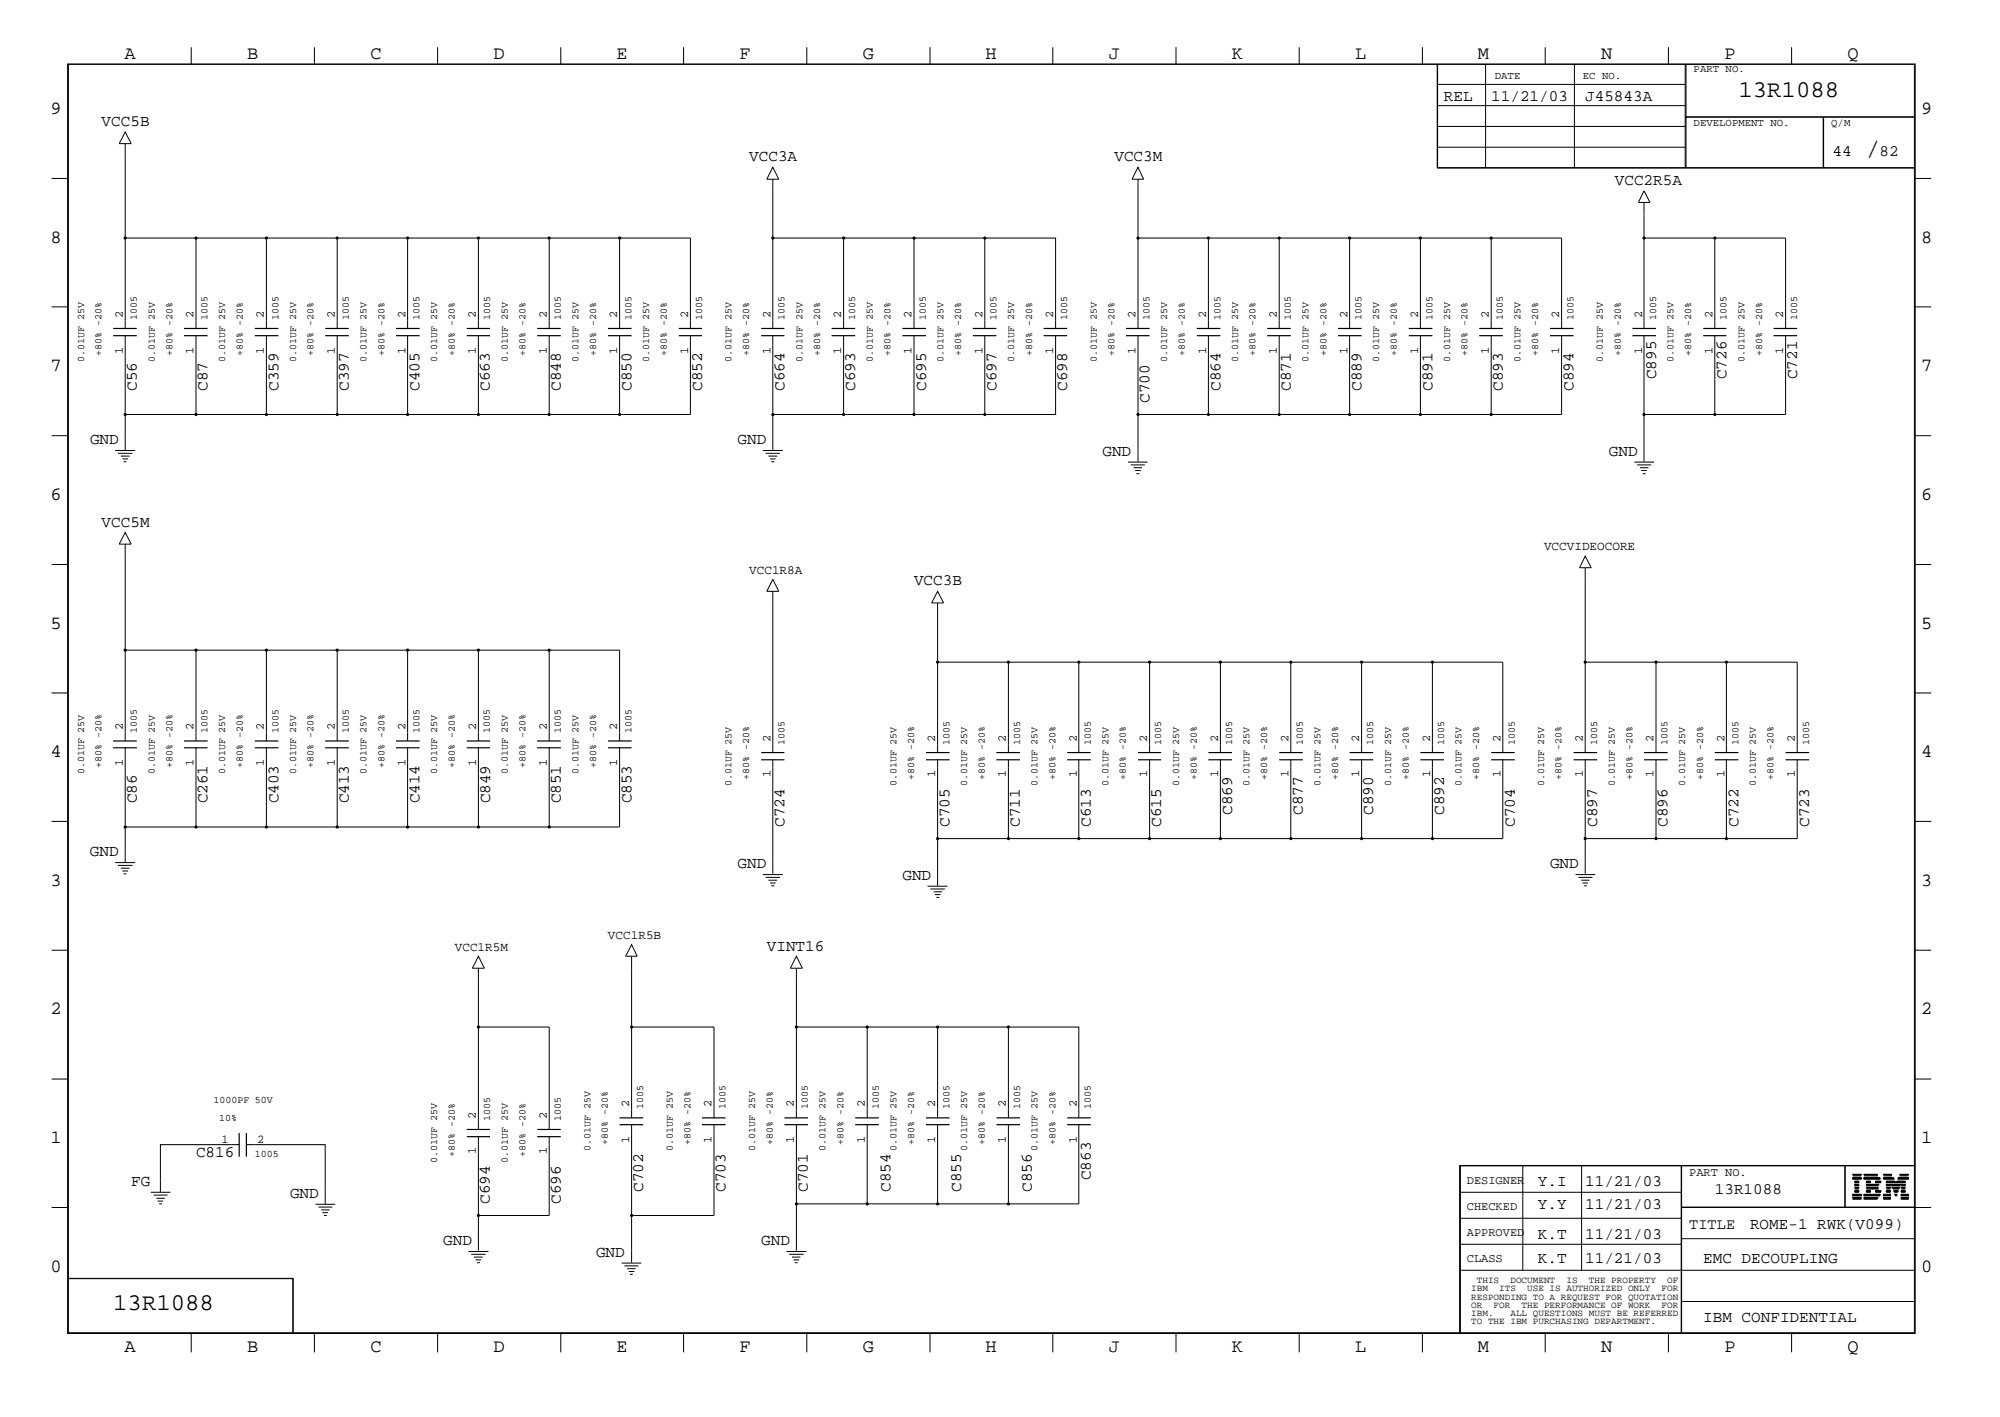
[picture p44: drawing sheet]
<svg xmlns="http://www.w3.org/2000/svg" width="423mm" height="300mm" viewBox="0 0 423 300" stroke-linecap="round" stroke-linejoin="round" font-family="sans-serif">
<defs><g id="words">
<text font-size="5.2" x="395" y="32.9">/</text>
<g font-size="5.1">
<text x="368" y="20.5">13R1088</text>
<text x="24" y="277.2">13R1088</text>
</g>
<g font-size="4">
<text x="26.3" y="12.5">A</text>
<text x="52.3" y="12.5">B</text>
<text x="78.4" y="12.5">C</text>
<text x="104.5" y="12.5">D</text>
<text x="130.5" y="12.5">E</text>
<text x="156.5" y="12.5">F</text>
<text x="182.6" y="12.5">G</text>
<text x="208.6" y="12.5">H</text>
<text x="234.7" y="12.5">J</text>
<text x="260.8" y="12.5">K</text>
<text x="286.9" y="12.5">L</text>
<text x="312.8" y="12.5">M</text>
<text x="338.9" y="12.5">N</text>
<text x="365" y="12.5">P</text>
<text x="391.1" y="12.5">Q</text>
<text x="10.7" y="24.1">9</text>
<text x="406.7" y="24.1">9</text>
<text x="10.7" y="51.4">8</text>
<text x="406.7" y="51.4">8</text>
<text x="10.7" y="78.6">7</text>
<text x="406.7" y="78.6">7</text>
<text x="10.7" y="105.8">6</text>
<text x="406.7" y="105.8">6</text>
<text x="10.7" y="133.1">5</text>
<text x="406.7" y="133.1">5</text>
<text x="10.7" y="160.2">4</text>
<text x="406.7" y="160.2">4</text>
<text x="10.7" y="187.5">3</text>
<text x="406.7" y="187.5">3</text>
<text x="10.7" y="214.6">2</text>
<text x="406.7" y="214.6">2</text>
<text x="10.7" y="241.9">1</text>
<text x="406.7" y="241.9">1</text>
<text x="10.7" y="269.2">0</text>
<text x="406.7" y="269.2">0</text>
<text x="26.3" y="286.2">A</text>
<text x="52.3" y="286.2">B</text>
<text x="78.4" y="286.2">C</text>
<text x="104.5" y="286.2">D</text>
<text x="130.5" y="286.2">E</text>
<text x="156.5" y="286.2">F</text>
<text x="182.6" y="286.2">G</text>
<text x="208.6" y="286.2">H</text>
<text x="234.7" y="286.2">J</text>
<text x="260.8" y="286.2">K</text>
<text x="286.9" y="286.2">L</text>
<text x="312.8" y="286.2">M</text>
<text x="338.9" y="286.2">N</text>
<text x="365" y="286.2">P</text>
<text x="391.1" y="286.2">Q</text>
</g>
<g font-size="3.4">
<text x="305.6" y="21.4">REL</text>
<text x="315.6" y="21.4">11/21/03</text>
<text x="335.5" y="21.4">J45843A</text>
<text x="21.5" y="26.7">VCC5B</text>
<text x="158.6" y="34.1">VCC3A</text>
<text x="235.9" y="34.1">VCC3M</text>
<text x="387.9" y="32.9">44</text>
<text x="397.8" y="32.9">82</text>
<text x="341.8" y="39.1">VCC2R5A</text>
<text x="29" y="82.7" transform="rotate(-90 29 82.7)">C56</text>
<text x="43.9" y="82.7" transform="rotate(-90 43.9 82.7)">C87</text>
<text x="58.9" y="82.7" transform="rotate(-90 58.9 82.7)">C359</text>
<text x="73.8" y="82.7" transform="rotate(-90 73.8 82.7)">C397</text>
<text x="88.8" y="82.7" transform="rotate(-90 88.8 82.7)">C405</text>
<text x="103.7" y="82.7" transform="rotate(-90 103.7 82.7)">C663</text>
<text x="118.7" y="82.7" transform="rotate(-90 118.7 82.7)">C848</text>
<text x="133.7" y="82.7" transform="rotate(-90 133.7 82.7)">C850</text>
<text x="148.6" y="82.7" transform="rotate(-90 148.6 82.7)">C852</text>
<text x="166" y="82.7" transform="rotate(-90 166 82.7)">C664</text>
<text x="181" y="82.7" transform="rotate(-90 181 82.7)">C693</text>
<text x="196" y="82.7" transform="rotate(-90 196 82.7)">C695</text>
<text x="210.9" y="82.7" transform="rotate(-90 210.9 82.7)">C697</text>
<text x="225.9" y="82.7" transform="rotate(-90 225.9 82.7)">C698</text>
<text x="258.3" y="82.7" transform="rotate(-90 258.3 82.7)">C864</text>
<text x="273.2" y="82.7" transform="rotate(-90 273.2 82.7)">C871</text>
<text x="288.2" y="82.7" transform="rotate(-90 288.2 82.7)">C889</text>
<text x="303.2" y="82.7" transform="rotate(-90 303.2 82.7)">C891</text>
<text x="318.1" y="82.7" transform="rotate(-90 318.1 82.7)">C893</text>
<text x="333.1" y="82.7" transform="rotate(-90 333.1 82.7)">C894</text>
<text x="350.5" y="80.3" transform="rotate(-90 350.5 80.3)">C895</text>
<text x="365.4" y="80.3" transform="rotate(-90 365.4 80.3)">C726</text>
<text x="380.4" y="80.3" transform="rotate(-90 380.4 80.3)">C721</text>
<text x="243.3" y="85.3" transform="rotate(-90 243.3 85.3)">C700</text>
<text x="19" y="94">GND</text>
<text x="156.1" y="94">GND</text>
<text x="233.3" y="96.4">GND</text>
<text x="340.5" y="96.4">GND</text>
<text x="21.5" y="111.4">VCC5M</text>
<text x="193.5" y="123.9">VCC3B</text>
<text x="29" y="170" transform="rotate(-90 29 170)">C86</text>
<text x="43.9" y="170" transform="rotate(-90 43.9 170)">C261</text>
<text x="58.9" y="170" transform="rotate(-90 58.9 170)">C403</text>
<text x="73.8" y="170" transform="rotate(-90 73.8 170)">C413</text>
<text x="88.8" y="170" transform="rotate(-90 88.8 170)">C414</text>
<text x="103.7" y="170" transform="rotate(-90 103.7 170)">C849</text>
<text x="118.7" y="170" transform="rotate(-90 118.7 170)">C851</text>
<text x="133.7" y="170" transform="rotate(-90 133.7 170)">C853</text>
<text x="260.8" y="172.5" transform="rotate(-90 260.8 172.5)">C869</text>
<text x="275.8" y="172.5" transform="rotate(-90 275.8 172.5)">C877</text>
<text x="290.7" y="172.5" transform="rotate(-90 290.7 172.5)">C890</text>
<text x="305.6" y="172.5" transform="rotate(-90 305.6 172.5)">C892</text>
<text x="166" y="175" transform="rotate(-90 166 175)">C724</text>
<text x="201" y="175" transform="rotate(-90 201 175)">C705</text>
<text x="215.9" y="175" transform="rotate(-90 215.9 175)">C711</text>
<text x="230.9" y="175" transform="rotate(-90 230.9 175)">C613</text>
<text x="245.8" y="175" transform="rotate(-90 245.8 175)">C615</text>
<text x="320.6" y="175" transform="rotate(-90 320.6 175)">C704</text>
<text x="338.1" y="175" transform="rotate(-90 338.1 175)">C897</text>
<text x="353" y="175" transform="rotate(-90 353 175)">C896</text>
<text x="368" y="175" transform="rotate(-90 368 175)">C722</text>
<text x="382.9" y="175" transform="rotate(-90 382.9 175)">C723</text>
<text x="19" y="181.2">GND</text>
<text x="156.1" y="183.7">GND</text>
<text x="328.1" y="183.7">GND</text>
<text x="191" y="186.2">GND</text>
<text x="162.3" y="201.2">VINT16</text>
<text x="41.5" y="244.8">C816</text>
<text x="27.8" y="251">FG</text>
<text x="230.9" y="249.8" transform="rotate(-90 230.9 249.8)">C863</text>
<text x="325.5" y="251">Y.I</text>
<text x="335.5" y="251">11/21/03</text>
<text x="61.4" y="253.5">GND</text>
<text x="103.7" y="254.8" transform="rotate(-90 103.7 254.8)">C694</text>
<text x="118.7" y="254.8" transform="rotate(-90 118.7 254.8)">C696</text>
<text x="136.1" y="252.2" transform="rotate(-90 136.1 252.2)">C702</text>
<text x="153.6" y="252.2" transform="rotate(-90 153.6 252.2)">C703</text>
<text x="171" y="252.2" transform="rotate(-90 171 252.2)">C701</text>
<text x="188.5" y="252.2" transform="rotate(-90 188.5 252.2)">C854</text>
<text x="203.5" y="252.2" transform="rotate(-90 203.5 252.2)">C855</text>
<text x="218.4" y="252.2" transform="rotate(-90 218.4 252.2)">C856</text>
<text x="325.5" y="255.9">Y.Y</text>
<text x="335.5" y="255.9">11/21/03</text>
<text x="363" y="252.7">13R1088</text>
<text x="93.8" y="263.5">GND</text>
<text x="161.1" y="263.5">GND</text>
<text x="325.5" y="262.2">K.T</text>
<text x="335.5" y="262.2">11/21/03</text>
<text x="370.4" y="260.2">ROME-1 RWK(V099)</text>
<text x="126.2" y="265.9">GND</text>
<text x="325.5" y="267.2">K.T</text>
<text x="335.5" y="267.2">11/21/03</text>
<text x="360.5" y="267.2">EMC DECOUPLING</text>
<text x="360.5" y="279.7">IBM CONFIDENTIAL</text>
</g>
<text font-size="3.2" x="357.5" y="260">TITLE</text>
<g font-size="2.7">
<text x="326.8" y="116.4">VCCVIDEOCORE</text>
<text x="158.6" y="121.4">VCC1R8A</text>
<text x="96.3" y="201.2">VCC1R5M</text>
<text x="128.7" y="198.6">VCC1R5B</text>
</g>
<g font-size="2.5">
<text x="26" y="67.3" transform="rotate(-90 26 67.3)">2</text>
<text x="41" y="67.3" transform="rotate(-90 41 67.3)">2</text>
<text x="55.9" y="67.3" transform="rotate(-90 55.9 67.3)">2</text>
<text x="70.9" y="67.3" transform="rotate(-90 70.9 67.3)">2</text>
<text x="85.9" y="67.3" transform="rotate(-90 85.9 67.3)">2</text>
<text x="100.8" y="67.3" transform="rotate(-90 100.8 67.3)">2</text>
<text x="115.7" y="67.3" transform="rotate(-90 115.7 67.3)">2</text>
<text x="130.6" y="67.3" transform="rotate(-90 130.6 67.3)">2</text>
<text x="145.6" y="67.3" transform="rotate(-90 145.6 67.3)">2</text>
<text x="163.1" y="67.3" transform="rotate(-90 163.1 67.3)">2</text>
<text x="178.1" y="67.3" transform="rotate(-90 178.1 67.3)">2</text>
<text x="193" y="67.3" transform="rotate(-90 193 67.3)">2</text>
<text x="207.9" y="67.3" transform="rotate(-90 207.9 67.3)">2</text>
<text x="222.9" y="67.3" transform="rotate(-90 222.9 67.3)">2</text>
<text x="240.4" y="67.3" transform="rotate(-90 240.4 67.3)">2</text>
<text x="255.3" y="67.3" transform="rotate(-90 255.3 67.3)">2</text>
<text x="270.3" y="67.3" transform="rotate(-90 270.3 67.3)">2</text>
<text x="285.2" y="67.3" transform="rotate(-90 285.2 67.3)">2</text>
<text x="300.1" y="67.3" transform="rotate(-90 300.1 67.3)">2</text>
<text x="315.1" y="67.3" transform="rotate(-90 315.1 67.3)">2</text>
<text x="330" y="67.3" transform="rotate(-90 330 67.3)">2</text>
<text x="347.6" y="67.3" transform="rotate(-90 347.6 67.3)">2</text>
<text x="362.5" y="67.3" transform="rotate(-90 362.5 67.3)">2</text>
<text x="377.4" y="67.3" transform="rotate(-90 377.4 67.3)">2</text>
<text x="26" y="74.8" transform="rotate(-90 26 74.8)">1</text>
<text x="41" y="74.8" transform="rotate(-90 41 74.8)">1</text>
<text x="55.9" y="74.8" transform="rotate(-90 55.9 74.8)">1</text>
<text x="70.9" y="74.8" transform="rotate(-90 70.9 74.8)">1</text>
<text x="85.9" y="74.8" transform="rotate(-90 85.9 74.8)">1</text>
<text x="100.8" y="74.8" transform="rotate(-90 100.8 74.8)">1</text>
<text x="115.7" y="74.8" transform="rotate(-90 115.7 74.8)">1</text>
<text x="130.6" y="74.8" transform="rotate(-90 130.6 74.8)">1</text>
<text x="145.6" y="74.8" transform="rotate(-90 145.6 74.8)">1</text>
<text x="163.1" y="74.8" transform="rotate(-90 163.1 74.8)">1</text>
<text x="178.1" y="74.8" transform="rotate(-90 178.1 74.8)">1</text>
<text x="193" y="74.8" transform="rotate(-90 193 74.8)">1</text>
<text x="207.9" y="74.8" transform="rotate(-90 207.9 74.8)">1</text>
<text x="222.9" y="74.8" transform="rotate(-90 222.9 74.8)">1</text>
<text x="240.4" y="74.8" transform="rotate(-90 240.4 74.8)">1</text>
<text x="255.3" y="74.8" transform="rotate(-90 255.3 74.8)">1</text>
<text x="270.3" y="74.8" transform="rotate(-90 270.3 74.8)">1</text>
<text x="285.2" y="74.8" transform="rotate(-90 285.2 74.8)">1</text>
<text x="300.1" y="74.8" transform="rotate(-90 300.1 74.8)">1</text>
<text x="315.1" y="74.8" transform="rotate(-90 315.1 74.8)">1</text>
<text x="330" y="74.8" transform="rotate(-90 330 74.8)">1</text>
<text x="347.6" y="74.8" transform="rotate(-90 347.6 74.8)">1</text>
<text x="362.5" y="74.8" transform="rotate(-90 362.5 74.8)">1</text>
<text x="377.4" y="74.8" transform="rotate(-90 377.4 74.8)">1</text>
<text x="26" y="154.5" transform="rotate(-90 26 154.5)">2</text>
<text x="41" y="154.5" transform="rotate(-90 41 154.5)">2</text>
<text x="55.9" y="154.5" transform="rotate(-90 55.9 154.5)">2</text>
<text x="70.9" y="154.5" transform="rotate(-90 70.9 154.5)">2</text>
<text x="85.9" y="154.5" transform="rotate(-90 85.9 154.5)">2</text>
<text x="100.8" y="154.5" transform="rotate(-90 100.8 154.5)">2</text>
<text x="115.7" y="154.5" transform="rotate(-90 115.7 154.5)">2</text>
<text x="130.6" y="154.5" transform="rotate(-90 130.6 154.5)">2</text>
<text x="163.1" y="157.1" transform="rotate(-90 163.1 157.1)">2</text>
<text x="198" y="157.1" transform="rotate(-90 198 157.1)">2</text>
<text x="212.9" y="157.1" transform="rotate(-90 212.9 157.1)">2</text>
<text x="227.9" y="157.1" transform="rotate(-90 227.9 157.1)">2</text>
<text x="242.8" y="157.1" transform="rotate(-90 242.8 157.1)">2</text>
<text x="257.8" y="157.1" transform="rotate(-90 257.8 157.1)">2</text>
<text x="272.7" y="157.1" transform="rotate(-90 272.7 157.1)">2</text>
<text x="287.7" y="157.1" transform="rotate(-90 287.7 157.1)">2</text>
<text x="302.7" y="157.1" transform="rotate(-90 302.7 157.1)">2</text>
<text x="317.6" y="157.1" transform="rotate(-90 317.6 157.1)">2</text>
<text x="335" y="157.1" transform="rotate(-90 335 157.1)">2</text>
<text x="350" y="157.1" transform="rotate(-90 350 157.1)">2</text>
<text x="365" y="157.1" transform="rotate(-90 365 157.1)">2</text>
<text x="379.9" y="157.1" transform="rotate(-90 379.9 157.1)">2</text>
<text x="26" y="162.1" transform="rotate(-90 26 162.1)">1</text>
<text x="41" y="162.1" transform="rotate(-90 41 162.1)">1</text>
<text x="55.9" y="162.1" transform="rotate(-90 55.9 162.1)">1</text>
<text x="70.9" y="162.1" transform="rotate(-90 70.9 162.1)">1</text>
<text x="85.9" y="162.1" transform="rotate(-90 85.9 162.1)">1</text>
<text x="100.8" y="162.1" transform="rotate(-90 100.8 162.1)">1</text>
<text x="115.7" y="162.1" transform="rotate(-90 115.7 162.1)">1</text>
<text x="130.6" y="162.1" transform="rotate(-90 130.6 162.1)">1</text>
<text x="163.1" y="164.5" transform="rotate(-90 163.1 164.5)">1</text>
<text x="198" y="164.5" transform="rotate(-90 198 164.5)">1</text>
<text x="212.9" y="164.5" transform="rotate(-90 212.9 164.5)">1</text>
<text x="227.9" y="164.5" transform="rotate(-90 227.9 164.5)">1</text>
<text x="242.8" y="164.5" transform="rotate(-90 242.8 164.5)">1</text>
<text x="257.8" y="164.5" transform="rotate(-90 257.8 164.5)">1</text>
<text x="272.7" y="164.5" transform="rotate(-90 272.7 164.5)">1</text>
<text x="287.7" y="164.5" transform="rotate(-90 287.7 164.5)">1</text>
<text x="302.7" y="164.5" transform="rotate(-90 302.7 164.5)">1</text>
<text x="317.6" y="164.5" transform="rotate(-90 317.6 164.5)">1</text>
<text x="335" y="164.5" transform="rotate(-90 335 164.5)">1</text>
<text x="350" y="164.5" transform="rotate(-90 350 164.5)">1</text>
<text x="365" y="164.5" transform="rotate(-90 365 164.5)">1</text>
<text x="379.9" y="164.5" transform="rotate(-90 379.9 164.5)">1</text>
<text x="100.8" y="236.8" transform="rotate(-90 100.8 236.8)">2</text>
<text x="115.7" y="236.8" transform="rotate(-90 115.7 236.8)">2</text>
<text x="133.2" y="234.3" transform="rotate(-90 133.2 234.3)">2</text>
<text x="150.6" y="234.3" transform="rotate(-90 150.6 234.3)">2</text>
<text x="168.1" y="234.3" transform="rotate(-90 168.1 234.3)">2</text>
<text x="183" y="234.3" transform="rotate(-90 183 234.3)">2</text>
<text x="198" y="234.3" transform="rotate(-90 198 234.3)">2</text>
<text x="212.9" y="234.3" transform="rotate(-90 212.9 234.3)">2</text>
<text x="227.9" y="234.3" transform="rotate(-90 227.9 234.3)">2</text>
<text x="46.9" y="241.8">1</text>
<text x="54.4" y="241.8">2</text>
<text x="100.8" y="244.3" transform="rotate(-90 100.8 244.3)">1</text>
<text x="115.7" y="244.3" transform="rotate(-90 115.7 244.3)">1</text>
<text x="133.2" y="241.8" transform="rotate(-90 133.2 241.8)">1</text>
<text x="150.6" y="241.8" transform="rotate(-90 150.6 241.8)">1</text>
<text x="168.1" y="241.8" transform="rotate(-90 168.1 241.8)">1</text>
<text x="183" y="241.8" transform="rotate(-90 183 241.8)">1</text>
<text x="198" y="241.8" transform="rotate(-90 198 241.8)">1</text>
<text x="212.9" y="241.8" transform="rotate(-90 212.9 241.8)">1</text>
<text x="227.9" y="241.8" transform="rotate(-90 227.9 241.8)">1</text>
<text x="310.5" y="250.6">DESIGNER</text>
<text x="357.5" y="248.8">PART NO.</text>
<text x="310.5" y="256.1">CHECKED</text>
<text x="310.5" y="261.5">APPROVED</text>
<text x="310.5" y="267">CLASS</text>
</g>
<g font-size="2.3">
<text x="316.4" y="16.7">DATE</text>
<text x="335" y="16.7">EC NO.</text>
<text x="358.5" y="15.2">PART NO.</text>
<text x="358.5" y="26.6">DEVELOPMENT NO.</text>
<text x="387.6" y="26.6">Q/M</text>
</g>
<g font-size="2.1">
<text x="29" y="67.8" transform="rotate(-90 29 67.8)">1005</text>
<text x="43.9" y="67.8" transform="rotate(-90 43.9 67.8)">1005</text>
<text x="58.9" y="67.8" transform="rotate(-90 58.9 67.8)">1005</text>
<text x="73.8" y="67.8" transform="rotate(-90 73.8 67.8)">1005</text>
<text x="88.8" y="67.8" transform="rotate(-90 88.8 67.8)">1005</text>
<text x="103.7" y="67.8" transform="rotate(-90 103.7 67.8)">1005</text>
<text x="118.7" y="67.8" transform="rotate(-90 118.7 67.8)">1005</text>
<text x="133.7" y="67.8" transform="rotate(-90 133.7 67.8)">1005</text>
<text x="148.6" y="67.8" transform="rotate(-90 148.6 67.8)">1005</text>
<text x="166" y="67.8" transform="rotate(-90 166 67.8)">1005</text>
<text x="181" y="67.8" transform="rotate(-90 181 67.8)">1005</text>
<text x="196" y="67.8" transform="rotate(-90 196 67.8)">1005</text>
<text x="210.9" y="67.8" transform="rotate(-90 210.9 67.8)">1005</text>
<text x="225.9" y="67.8" transform="rotate(-90 225.9 67.8)">1005</text>
<text x="243.3" y="67.8" transform="rotate(-90 243.3 67.8)">1005</text>
<text x="258.3" y="67.8" transform="rotate(-90 258.3 67.8)">1005</text>
<text x="273.2" y="67.8" transform="rotate(-90 273.2 67.8)">1005</text>
<text x="288.2" y="67.8" transform="rotate(-90 288.2 67.8)">1005</text>
<text x="303.2" y="67.8" transform="rotate(-90 303.2 67.8)">1005</text>
<text x="318.1" y="67.8" transform="rotate(-90 318.1 67.8)">1005</text>
<text x="333.1" y="67.8" transform="rotate(-90 333.1 67.8)">1005</text>
<text x="350.5" y="67.8" transform="rotate(-90 350.5 67.8)">1005</text>
<text x="365.4" y="67.8" transform="rotate(-90 365.4 67.8)">1005</text>
<text x="380.4" y="67.8" transform="rotate(-90 380.4 67.8)">1005</text>
<text x="17.8" y="76.5" transform="rotate(-90 17.8 76.5)">0.01UF 25V</text>
<text x="21.5" y="75.3" transform="rotate(-90 21.5 75.3)">+80% -20%</text>
<text x="32.8" y="76.5" transform="rotate(-90 32.8 76.5)">0.01UF 25V</text>
<text x="36.5" y="75.3" transform="rotate(-90 36.5 75.3)">+80% -20%</text>
<text x="47.7" y="76.5" transform="rotate(-90 47.7 76.5)">0.01UF 25V</text>
<text x="51.4" y="75.3" transform="rotate(-90 51.4 75.3)">+80% -20%</text>
<text x="62.7" y="76.5" transform="rotate(-90 62.7 76.5)">0.01UF 25V</text>
<text x="66.4" y="75.3" transform="rotate(-90 66.4 75.3)">+80% -20%</text>
<text x="77.6" y="76.5" transform="rotate(-90 77.6 76.5)">0.01UF 25V</text>
<text x="81.4" y="75.3" transform="rotate(-90 81.4 75.3)">+80% -20%</text>
<text x="92.5" y="76.5" transform="rotate(-90 92.5 76.5)">0.01UF 25V</text>
<text x="96.3" y="75.3" transform="rotate(-90 96.3 75.3)">+80% -20%</text>
<text x="107.5" y="76.5" transform="rotate(-90 107.5 76.5)">0.01UF 25V</text>
<text x="111.3" y="75.3" transform="rotate(-90 111.3 75.3)">+80% -20%</text>
<text x="122.4" y="76.5" transform="rotate(-90 122.4 76.5)">0.01UF 25V</text>
<text x="126.2" y="75.3" transform="rotate(-90 126.2 75.3)">+80% -20%</text>
<text x="137.4" y="76.5" transform="rotate(-90 137.4 76.5)">0.01UF 25V</text>
<text x="141.1" y="75.3" transform="rotate(-90 141.1 75.3)">+80% -20%</text>
<text x="154.9" y="76.5" transform="rotate(-90 154.9 76.5)">0.01UF 25V</text>
<text x="158.6" y="75.3" transform="rotate(-90 158.6 75.3)">+80% -20%</text>
<text x="169.8" y="76.5" transform="rotate(-90 169.8 76.5)">0.01UF 25V</text>
<text x="173.6" y="75.3" transform="rotate(-90 173.6 75.3)">+80% -20%</text>
<text x="184.7" y="76.5" transform="rotate(-90 184.7 76.5)">0.01UF 25V</text>
<text x="188.5" y="75.3" transform="rotate(-90 188.5 75.3)">+80% -20%</text>
<text x="199.7" y="76.5" transform="rotate(-90 199.7 76.5)">0.01UF 25V</text>
<text x="203.5" y="75.3" transform="rotate(-90 203.5 75.3)">+80% -20%</text>
<text x="214.6" y="76.5" transform="rotate(-90 214.6 76.5)">0.01UF 25V</text>
<text x="218.4" y="75.3" transform="rotate(-90 218.4 75.3)">+80% -20%</text>
<text x="232.2" y="76.5" transform="rotate(-90 232.2 76.5)">0.01UF 25V</text>
<text x="235.9" y="75.3" transform="rotate(-90 235.9 75.3)">+80% -20%</text>
<text x="247.1" y="76.5" transform="rotate(-90 247.1 76.5)">0.01UF 25V</text>
<text x="250.8" y="75.3" transform="rotate(-90 250.8 75.3)">+80% -20%</text>
<text x="262" y="76.5" transform="rotate(-90 262 76.5)">0.01UF 25V</text>
<text x="265.8" y="75.3" transform="rotate(-90 265.8 75.3)">+80% -20%</text>
<text x="276.9" y="76.5" transform="rotate(-90 276.9 76.5)">0.01UF 25V</text>
<text x="280.8" y="75.3" transform="rotate(-90 280.8 75.3)">+80% -20%</text>
<text x="291.9" y="76.5" transform="rotate(-90 291.9 76.5)">0.01UF 25V</text>
<text x="295.7" y="75.3" transform="rotate(-90 295.7 75.3)">+80% -20%</text>
<text x="306.9" y="76.5" transform="rotate(-90 306.9 76.5)">0.01UF 25V</text>
<text x="310.6" y="75.3" transform="rotate(-90 310.6 75.3)">+80% -20%</text>
<text x="321.8" y="76.5" transform="rotate(-90 321.8 76.5)">0.01UF 25V</text>
<text x="325.5" y="75.3" transform="rotate(-90 325.5 75.3)">+80% -20%</text>
<text x="339.3" y="76.5" transform="rotate(-90 339.3 76.5)">0.01UF 25V</text>
<text x="343.1" y="75.3" transform="rotate(-90 343.1 75.3)">+80% -20%</text>
<text x="354.2" y="76.5" transform="rotate(-90 354.2 76.5)">0.01UF 25V</text>
<text x="358" y="75.3" transform="rotate(-90 358 75.3)">+80% -20%</text>
<text x="369.2" y="76.5" transform="rotate(-90 369.2 76.5)">0.01UF 25V</text>
<text x="373" y="75.3" transform="rotate(-90 373 75.3)">+80% -20%</text>
<text x="29" y="155" transform="rotate(-90 29 155)">1005</text>
<text x="43.9" y="155" transform="rotate(-90 43.9 155)">1005</text>
<text x="58.9" y="155" transform="rotate(-90 58.9 155)">1005</text>
<text x="73.8" y="155" transform="rotate(-90 73.8 155)">1005</text>
<text x="88.8" y="155" transform="rotate(-90 88.8 155)">1005</text>
<text x="103.7" y="155" transform="rotate(-90 103.7 155)">1005</text>
<text x="118.7" y="155" transform="rotate(-90 118.7 155)">1005</text>
<text x="133.7" y="155" transform="rotate(-90 133.7 155)">1005</text>
<text x="166" y="157.6" transform="rotate(-90 166 157.6)">1005</text>
<text x="201" y="157.6" transform="rotate(-90 201 157.6)">1005</text>
<text x="215.9" y="157.6" transform="rotate(-90 215.9 157.6)">1005</text>
<text x="230.9" y="157.6" transform="rotate(-90 230.9 157.6)">1005</text>
<text x="245.8" y="157.6" transform="rotate(-90 245.8 157.6)">1005</text>
<text x="260.8" y="157.6" transform="rotate(-90 260.8 157.6)">1005</text>
<text x="275.8" y="157.6" transform="rotate(-90 275.8 157.6)">1005</text>
<text x="290.7" y="157.6" transform="rotate(-90 290.7 157.6)">1005</text>
<text x="305.6" y="157.6" transform="rotate(-90 305.6 157.6)">1005</text>
<text x="320.6" y="157.6" transform="rotate(-90 320.6 157.6)">1005</text>
<text x="338.1" y="157.6" transform="rotate(-90 338.1 157.6)">1005</text>
<text x="353" y="157.6" transform="rotate(-90 353 157.6)">1005</text>
<text x="368" y="157.6" transform="rotate(-90 368 157.6)">1005</text>
<text x="382.9" y="157.6" transform="rotate(-90 382.9 157.6)">1005</text>
<text x="17.8" y="163.7" transform="rotate(-90 17.8 163.7)">0.01UF 25V</text>
<text x="21.5" y="162.5" transform="rotate(-90 21.5 162.5)">+80% -20%</text>
<text x="32.8" y="163.7" transform="rotate(-90 32.8 163.7)">0.01UF 25V</text>
<text x="36.5" y="162.5" transform="rotate(-90 36.5 162.5)">+80% -20%</text>
<text x="47.7" y="163.7" transform="rotate(-90 47.7 163.7)">0.01UF 25V</text>
<text x="51.4" y="162.5" transform="rotate(-90 51.4 162.5)">+80% -20%</text>
<text x="62.7" y="163.7" transform="rotate(-90 62.7 163.7)">0.01UF 25V</text>
<text x="66.4" y="162.5" transform="rotate(-90 66.4 162.5)">+80% -20%</text>
<text x="77.6" y="163.7" transform="rotate(-90 77.6 163.7)">0.01UF 25V</text>
<text x="81.4" y="162.5" transform="rotate(-90 81.4 162.5)">+80% -20%</text>
<text x="92.5" y="163.7" transform="rotate(-90 92.5 163.7)">0.01UF 25V</text>
<text x="96.3" y="162.5" transform="rotate(-90 96.3 162.5)">+80% -20%</text>
<text x="107.5" y="163.7" transform="rotate(-90 107.5 163.7)">0.01UF 25V</text>
<text x="111.3" y="162.5" transform="rotate(-90 111.3 162.5)">+80% -20%</text>
<text x="122.4" y="163.7" transform="rotate(-90 122.4 163.7)">0.01UF 25V</text>
<text x="126.2" y="162.5" transform="rotate(-90 126.2 162.5)">+80% -20%</text>
<text x="154.9" y="166.3" transform="rotate(-90 154.9 166.3)">0.01UF 25V</text>
<text x="158.6" y="165" transform="rotate(-90 158.6 165)">+80% -20%</text>
<text x="189.7" y="166.3" transform="rotate(-90 189.7 166.3)">0.01UF 25V</text>
<text x="193.5" y="165" transform="rotate(-90 193.5 165)">+80% -20%</text>
<text x="204.7" y="166.3" transform="rotate(-90 204.7 166.3)">0.01UF 25V</text>
<text x="208.4" y="165" transform="rotate(-90 208.4 165)">+80% -20%</text>
<text x="219.6" y="166.3" transform="rotate(-90 219.6 166.3)">0.01UF 25V</text>
<text x="223.4" y="165" transform="rotate(-90 223.4 165)">+80% -20%</text>
<text x="234.6" y="166.3" transform="rotate(-90 234.6 166.3)">0.01UF 25V</text>
<text x="238.3" y="165" transform="rotate(-90 238.3 165)">+80% -20%</text>
<text x="249.6" y="166.3" transform="rotate(-90 249.6 166.3)">0.01UF 25V</text>
<text x="253.3" y="165" transform="rotate(-90 253.3 165)">+80% -20%</text>
<text x="264.5" y="166.3" transform="rotate(-90 264.5 166.3)">0.01UF 25V</text>
<text x="268.2" y="165" transform="rotate(-90 268.2 165)">+80% -20%</text>
<text x="279.5" y="166.3" transform="rotate(-90 279.5 166.3)">0.01UF 25V</text>
<text x="283.2" y="165" transform="rotate(-90 283.2 165)">+80% -20%</text>
<text x="294.5" y="166.3" transform="rotate(-90 294.5 166.3)">0.01UF 25V</text>
<text x="298.2" y="165" transform="rotate(-90 298.2 165)">+80% -20%</text>
<text x="309.4" y="166.3" transform="rotate(-90 309.4 166.3)">0.01UF 25V</text>
<text x="313.1" y="165" transform="rotate(-90 313.1 165)">+80% -20%</text>
<text x="326.8" y="166.3" transform="rotate(-90 326.8 166.3)">0.01UF 25V</text>
<text x="330.5" y="165" transform="rotate(-90 330.5 165)">+80% -20%</text>
<text x="341.8" y="166.3" transform="rotate(-90 341.8 166.3)">0.01UF 25V</text>
<text x="345.5" y="165" transform="rotate(-90 345.5 165)">+80% -20%</text>
<text x="356.7" y="166.3" transform="rotate(-90 356.7 166.3)">0.01UF 25V</text>
<text x="360.5" y="165" transform="rotate(-90 360.5 165)">+80% -20%</text>
<text x="371.7" y="166.3" transform="rotate(-90 371.7 166.3)">0.01UF 25V</text>
<text x="375.4" y="165" transform="rotate(-90 375.4 165)">+80% -20%</text>
<text x="45.2" y="233.5">1000PF 50V</text>
<text x="46.4" y="237.3">10%</text>
<text x="103.7" y="237.3" transform="rotate(-90 103.7 237.3)">1005</text>
<text x="118.7" y="237.3" transform="rotate(-90 118.7 237.3)">1005</text>
<text x="136.1" y="234.8" transform="rotate(-90 136.1 234.8)">1005</text>
<text x="153.6" y="234.8" transform="rotate(-90 153.6 234.8)">1005</text>
<text x="171" y="234.8" transform="rotate(-90 171 234.8)">1005</text>
<text x="186" y="234.8" transform="rotate(-90 186 234.8)">1005</text>
<text x="201" y="234.8" transform="rotate(-90 201 234.8)">1005</text>
<text x="215.9" y="234.8" transform="rotate(-90 215.9 234.8)">1005</text>
<text x="230.9" y="234.8" transform="rotate(-90 230.9 234.8)">1005</text>
<text x="53.9" y="244.8">1005</text>
<text x="96.3" y="244.8" transform="rotate(-90 96.3 244.8)">+80% -20%</text>
<text x="111.3" y="244.8" transform="rotate(-90 111.3 244.8)">+80% -20%</text>
<text x="125" y="243.5" transform="rotate(-90 125 243.5)">0.01UF 25V</text>
<text x="128.7" y="242.2" transform="rotate(-90 128.7 242.2)">+80% -20%</text>
<text x="142.4" y="243.5" transform="rotate(-90 142.4 243.5)">0.01UF 25V</text>
<text x="146.1" y="242.2" transform="rotate(-90 146.1 242.2)">+80% -20%</text>
<text x="159.9" y="243.5" transform="rotate(-90 159.9 243.5)">0.01UF 25V</text>
<text x="163.6" y="242.2" transform="rotate(-90 163.6 242.2)">+80% -20%</text>
<text x="174.8" y="243.5" transform="rotate(-90 174.8 243.5)">0.01UF 25V</text>
<text x="178.6" y="242.2" transform="rotate(-90 178.6 242.2)">+80% -20%</text>
<text x="189.7" y="243.5" transform="rotate(-90 189.7 243.5)">0.01UF 25V</text>
<text x="193.5" y="242.2" transform="rotate(-90 193.5 242.2)">+80% -20%</text>
<text x="204.7" y="243.5" transform="rotate(-90 204.7 243.5)">0.01UF 25V</text>
<text x="208.4" y="242.2" transform="rotate(-90 208.4 242.2)">+80% -20%</text>
<text x="219.6" y="243.5" transform="rotate(-90 219.6 243.5)">0.01UF 25V</text>
<text x="223.4" y="242.2" transform="rotate(-90 223.4 242.2)">+80% -20%</text>
<text x="92.5" y="246" transform="rotate(-90 92.5 246)">0.01UF 25V</text>
<text x="107.5" y="246" transform="rotate(-90 107.5 246)">0.01UF 25V</text>
</g>
<g font-size="2">
<text x="311.4" y="273.2">IBM</text>
<text x="311.4" y="275">RESPONDING TO A REQUEST FOR QUOTATION</text>
<text x="312.6" y="271.4">THIS</text>
<text x="317.3" y="273.2">ITS</text>
<text x="319.7" y="271.4">DOCUMENT</text>
<text x="323.3" y="273.2">USE IS AUTHORIZED ONLY</text>
<text x="331.6" y="271.4">IS</text>
<text x="336.3" y="271.4">THE PROPERTY</text>
<text x="351.7" y="273.2">FOR</text>
<text x="352.9" y="271.4">OF</text>
<text x="311.4" y="276.7">OR</text>
<text x="311.4" y="278.6">IBM.</text>
<text x="311.4" y="280.2">TO THE IBM PURCHASING DEPARTMENT.</text>
<text x="316.1" y="276.7">FOR</text>
<text x="319.7" y="278.6">ALL QUESTIONS MUST BE REFERRED</text>
<text x="322.1" y="276.7">THE PERFORMANCE OF WORK</text>
<text x="351.7" y="276.7">FOR</text>
</g>
</g></defs>
<g fill="none" stroke="#000" stroke-width=".21">
<path d="M14.3 13.5h391.1v268.7h-391.1zM14.5 13.6h390.7v268.4h-390.7zM40.5 10v3.5M66.5 10v3.5M92.6 10v3.5M118.7 10v3.5M144.7 10v3.5M170.8 10v3.5M196.9 10v3.5M222.8 10v3.5M248.9 10v3.5M275 10v3.5"/>
<path d="M301.1 10v3.5M304.2 13.5v22.1h101.2M304.2 17.9h52.5M304.3 13.5v22.1M314.5 13.5v22.1M327.1 10v3.5M333.2 13.5v22.1M353.1 10v3.5M356.7 13.5v22.1M356.9 13.5v22.1M379.2 10v3.5M10.9 37.8h3.4"/>
<path d="M26.5 27.9l1.3 2.5h-2.6zM26.5 30.4v20M163.6 35.4l1.2 2.5h-2.5zM163.6 37.9v31.6M240.9 35.4l1.2 2.5h-2.5zM240.9 37.9v12.5h14.9M304.2 35.5h101.2M304.2 26.8h52.5M304.2 22.4h52.5M304.3 31.2h52.4M356.7 24.8h48.7M356.7 24.7h48.7"/>
<path d="M385.9 24.8v10.8M386 24.8v10.8M405.4 37.8h3.4M41.5 50.4h-15v19.1M56.4 50.4h-14.9v19.1M71.4 50.4h-15v19.1M71.4 50.4v19.1M71.4 50.4h74.7v19.1M86.3 50.4v19.1M101.3 50.4v19.1M116.2 50.4v19.1M131.1 50.4v19.1"/>
<path d="M163.6 50.4h29.9M178.6 50.4v19.1M193.5 50.4h29.9v19.1M193.5 50.4v19.1M208.4 50.4v19.1M240.9 50.4v19.1M255.8 50.4h74.7v19.1M255.8 50.4v19.1M270.8 50.4v19.1M285.7 50.4v19.1M300.7 50.4v19.1M315.6 50.4v19.1"/>
<path d="M348 50.4h30v19.1M348 42.8v26.7M348 40.4l1.3 2.4h-2.5zM363 50.4v19.1M10.9 64.9h3.4M26.5 71v24.3M41.5 71v16.7M56.4 71v16.7M71.4 71v16.7M86.3 71v16.7M101.3 71v16.7M116.2 71v16.7"/>
<path d="M131.1 71v16.7M146.1 71v16.7h-119.6M163.6 71v24.3M178.6 71v16.7M193.5 71v16.7M208.4 71v16.7M223.4 71v16.7h-29.9M240.9 71v16.7h14.9M255.8 71v16.7M270.8 71v16.7M285.7 71v16.7M300.7 71v16.7"/>
<path d="M315.6 71v16.7M330.5 71v16.7h-74.7M348 71v26.7M363 71v16.7M378 71v16.7h-30M405.4 64.9h3.4M10.9 92.2h3.4M24.4 95.3h4.2M25 95.9h3M25.6 96.5h1.8M25.9 97.1h1.2M26.2 97.7h.6"/>
<path d="M161.5 95.3h4.2M162.1 95.9h3M162.6 96.5h1.9M163 97.1h1.2M163.2 97.7h.7M163.6 87.7h29.9M238.8 97.8h4.1M239.4 98.4h2.9M239.9 99h1.8M240.3 99.6h1.2M240.9 87.7v10M345.9 97.8h4.2"/>
<path d="M346.5 98.4h3M347.1 99h1.8M347.4 99.6h1.2M405.4 92.2h3.4M10.9 119.5h3.4M26.5 112.7l1.3 2.4h-2.6zM26.5 115.1v22.5M240.5 100.2h.6M335.5 117.7l1.3 2.4h-2.5zM347.7 100.2h.6M405.4 119.5h3.4M41.5 137.6h-15v19.2"/>
<path d="M56.4 137.6h-14.9v19.2M56.4 137.6v19.2M56.4 137.6h74.7v19.2M71.4 137.6v19.2M86.3 137.6v19.2M101.3 137.6v19.2M116.2 137.6v19.2M163.6 125.1v34.2M163.6 122.6l1.2 2.5h-2.5zM198.5 125.1l1.2 2.5h-2.5zM198.5 127.6v31.7M335.5 120.1v39.2"/>
<path d="M10.9 146.6h3.4M26.5 158.2v24.3M41.5 158.2v16.8M56.4 158.2v16.8M71.4 158.2v16.8M86.3 158.2v16.8h15M101.3 158.2v16.8M116.2 158.2v16.8M131.1 158.2v16.8h-29.8M198.5 140.1h14.9M228.3 140.1h-14.9v19.2M243.3 140.1h-15v19.2"/>
<path d="M243.3 140.1h74.8v19.2M243.3 140.1v19.2M258.3 140.1v19.2M273.2 140.1v19.2M288.2 140.1v19.2M303.2 140.1v19.2M335.5 140.1h44.9v19.2M350.5 140.1v19.2M365.4 140.1v19.2M405.4 146.6h3.4M10.9 173.8h3.4M26.5 175h59.8"/>
<path d="M163.6 160.8v24.1M198.5 160.8v16.7M213.4 177.5h-14.9v10M213.4 160.8v16.7M213.4 177.5h29.9M228.3 160.8v16.7M243.3 160.8v16.7h15M258.3 160.8v16.7M273.2 160.8v16.7M288.2 160.8v16.7M303.2 160.8v16.7M318.1 160.8v16.7h-59.8"/>
<path d="M335.5 160.8v24.1M350.5 160.8v16.7M365.4 160.8v16.7M380.4 160.8v16.7h-44.9M405.4 173.8h3.4M24.4 182.5h4.2M25 183.1h3M25.6 183.7h1.8M25.9 184.3h1.2M26.2 184.9h.6M133.7 199.9l1.2 2.5h-2.5zM161.5 185.1h4.2"/>
<path d="M162.1 185.7h3M162.6 186.3h1.9M163 186.9h1.2M163.2 187.5h.7M196.3 187.5h4.3M196.9 188.1h3.1M197.6 188.7h1.8M197.9 189.3h1.2M198.2 189.9h.6M333.5 185.1h4.2M334.1 185.7h3M334.7 186.3h1.8"/>
<path d="M334.9 186.9h1.2M335.3 187.5h.6M10.9 201.1h3.4M101.3 202.4l1.2 2.5h-2.5zM101.3 204.9v34.1M101.3 217.3h14.9v21.7M133.7 202.4v14.9M168.6 202.4l1.2 2.5h-2.5zM168.6 204.9v31.7M168.6 217.3h29.9M183.6 217.3v19.3M198.5 217.3h29.8v19.3"/>
<path d="M198.5 217.3v19.3M213.4 217.3v19.3M405.4 201.1h3.4M10.9 228.3h3.4M133.7 236.6v-19.3h17.4v19.3M133.7 238v29.2M151.1 238v19.2h-17.4M168.6 238v26.7M183.6 238v16.8h-15M198.5 238v16.8M213.4 238v16.8M228.3 238v16.8h-44.7"/>
<path d="M405.4 228.3h3.4M10.9 255.5h3.4M31.9 252.3h4.2M32.5 252.9h3M33.1 253.6h1.8M33.4 254.2h1.1M33.7 254.8h.6M50.6 242.2h-16.6v10M52.2 242.2h16.6v12.6M66.8 254.8h4.2M67.4 255.4h3M68 256h1.8"/>
<path d="M68.2 256.6h1.2M68.6 257.2h.6M101.3 240.5v16.7M116.2 240.5v16.7h-14.9v7.5M308.9 252.3h47M308.9 246.7h96.5M308.9 257.8h47M309.1 246.6v35.4M322.3 246.6v22.2M334.8 246.6v22.2M355.9 255.4h49.5M355.9 246.6v35.4"/>
<path d="M355.9 255.5h52.9M390.5 246.6v8.9M390.6 246.6v8.9M392.2 253.7h1.8zM392.2 253.6h1.8zM392.2 253.4l1.8 .1zM392.2 253l1.8 .1zM392.2 252.8l1.8 .1zM392.2 252.7l1.8 .1zM392.2 249.4l1.8 .1zM392.2 249.3l1.8 .1zM392.2 249.2l1.8 .1z"/>
<path d="M392.2 248.8h1.8zM392.2 248.7h1.8zM392.2 248.5l1.8 .1zM392.6 252.3h.8zM392.6 252.1l.8 .1zM392.6 252l.8 .1zM392.6 251.6h.8zM392.6 251.5h.8zM392.6 251.3l.8 .1zM392.6 250.9l.8 .1zM392.6 250.8h.8zM392.6 250.6l.8 .1z"/>
<path d="M392.6 250.2l.8 .1zM392.6 250l.8 .1zM392.6 249.9h.8zM394.5 253.7h2.8zM394.5 253.6h2.9zM394.5 253.4l3 .1zM394.5 248.8h3zM394.5 248.7h2.9zM394.5 248.5l2.8 .1zM394.5 253l3.3 .1zM394.5 252.8l3.4 .1zM394.5 252.7l3.4 .1z"/>
<path d="M394.5 249.4l3.4 .1zM394.5 249.3l3.4 .1zM394.5 249.2l3.3 .1zM395.1 251.6h2.6zM395.1 251.5h2.5zM395.1 251.3l2.4 .1zM395.1 250.9l2.4 .1zM395.1 250.8h2.5zM395.1 250.6l2.6 .1zM395.1 252.3h.8zM395.1 252.1l.8 .1zM395.1 252l.8 .1z"/>
<path d="M395.1 250.2l.8 .1zM395.1 250l.8 .1zM395.1 249.9h.8zM397 252.3h1.1zM397 252.1l1.1 .1zM397 252l1.1 .1zM397 250.2l1.1 .1zM397 250l1.1 .1zM397 249.9h1.1zM398.7 253.7h1.4zM398.7 253.6h1.4zM398.7 253.4l1.4 .1z"/>
<path d="M398.7 253l1.4 .1zM398.7 252.8l1.4 .1zM398.7 252.7l1.4 .1zM398.7 249.4l2.2 .1zM398.7 249.3l2.1 .1zM398.7 249.2l2 .1zM398.7 248.8h1.8zM398.7 248.7h1.8zM398.7 248.5l1.7 .1zM399.3 252.3h.8zM399.3 252.1l.8 .1zM399.3 252l.8 .1z"/>
<path d="M399.3 251.6h.8zM399.3 251.5h.8zM399.3 251.3l.8 .1zM399.3 250.9l.8 .1zM399.3 250.8h.8zM399.3 250.6l.8 .1zM399.3 250.2l1.9 .1zM399.3 250l1.9 .1zM399.3 249.9h1.8zM400.3 250.6l2 .1zM400.4 250.9l1.8 .1zM400.4 250.8h1.8z"/>
<path d="M400.5 251.3l1.6 .1zM400.6 251.5h1.5zM400.6 251.6h1.4zM400.9 252.1l.8 .1zM400.9 252l.8 .1zM401 252.3h.7zM401.1 252.7l.4 .1zM401.2 252.8l.3 .1zM401.2 253l.2 .1zM401.4 250.2l1.9 .1zM401.5 250l1.8 .1zM401.5 249.9h1.8z"/>
<path d="M401.7 249.4l2.2 .1zM401.8 249.3l2.1 .1zM401.8 249.2l2.1 .1zM402.1 248.8h1.8zM402.1 248.7h1.8zM402.2 248.5l1.7 .1zM402.4 253.7h1.5zM402.4 253.6h1.5zM402.4 253.4l1.5 .1zM402.4 253l1.5 .1zM402.4 252.8l1.5 .1zM402.4 252.7l1.5 .1z"/>
<path d="M402.4 252.3h.9zM402.4 252.1l.9 .1zM402.4 252l.9 .1zM402.4 251.6h.9zM402.4 251.5h.9zM402.4 251.3l.9 .1zM402.4 250.9l.9 .1zM402.4 250.8h.9zM402.4 250.6l.9 .1zM405.4 246.6h-96.5v35.4M14.3 270.5h47.8v11.5M14.3 270.6h47.8"/>
<path d="M62 270.5v11.5M99.1 264.8h4.3M99.7 265.4h3.1M100.3 266h1.9M100.7 266.6h1.2M101 267.2h.6M131.6 267.3h4.1M132.2 267.9h2.9M132.8 268.5h1.7M133.1 269.1h1.2M133.4 269.7h.5M166.5 264.8h4.2"/>
<path d="M167 265.4h3.1M167.6 266h1.8M168 266.6h1.2M168.2 267.2h.6M308.9 268.8h96.5M308.9 263.3h47M355.9 275.4h49.5M355.9 262.1h49.5M40.5 282v4.2M66.5 282v4.2M92.6 282v4.2M118.7 282v4.2"/>
<path d="M144.7 282v4.2M170.8 282v4.2M196.9 282v4.2M222.8 282v4.2M248.9 282v4.2M275 282v4.2M301.1 282v4.2M327.1 282v4.2M353.1 282v4.2M379.2 282v4.2"/>
</g>
<g fill="none" stroke="#000" stroke-width=".25">
<path d="M24 71h5M24 69.5h5M38.9 71h5M38.9 69.5h5M53.9 71h5M53.9 69.5h5M68.8 71h5M68.8 69.5h5M83.8 71h5M83.8 69.5h5M98.8 71h4.9M98.8 69.5h4.9"/>
<path d="M113.7 71h5M113.7 69.5h5M128.7 71h5M128.7 69.5h5M143.7 71h4.9M143.7 69.5h4.9M161.1 71h4.9M161.1 69.5h4.9M176 71h5M176 69.5h5M191 71h5M191 69.5h5"/>
<path d="M205.9 71h5M205.9 69.5h5M220.9 71h5M220.9 69.5h5M238.3 71h5M238.3 69.5h5M253.3 71h5M253.3 69.5h5M268.2 71h5M268.2 69.5h5M283.2 71h5M283.2 69.5h5"/>
<path d="M298.2 71h5M298.2 69.5h5M313.1 71h5M313.1 69.5h5M328.1 71h5M328.1 69.5h5M345.5 71h5M345.5 69.5h5M360.5 71h4.9M360.5 69.5h4.9M375.4 71h5M375.4 69.5h5"/>
<path d="M24 158.2h5M24 156.8h5M38.9 158.2h5M38.9 156.8h5M53.9 158.2h5M53.9 156.8h5M68.8 158.2h5M68.8 156.8h5M83.8 158.2h5M83.8 156.8h5M98.8 158.2h4.9M98.8 156.8h4.9"/>
<path d="M113.7 158.2h5M113.7 156.8h5M128.7 158.2h5M128.7 156.8h5M161.1 159.3h4.9M196 159.3h5M210.9 159.3h5M225.9 159.3h5M240.9 159.3h4.9M255.8 159.3h5M270.8 159.3h5M285.7 159.3h5"/>
<path d="M300.7 159.3h4.9M315.6 159.3h5M333.1 159.3h5M348 159.3h5M363 159.3h5M378 159.3h4.9M161.1 160.8h4.9M196 160.8h5M210.9 160.8h5M225.9 160.8h5M240.9 160.8h4.9M255.8 160.8h5"/>
<path d="M270.8 160.8h5M285.7 160.8h5M300.7 160.8h4.9M315.6 160.8h5M333.1 160.8h5M348 160.8h5M363 160.8h5M378 160.8h4.9M50.6 239.8v5M52.2 239.8v5M98.8 239h4.9M113.7 239h5"/>
<path d="M131.1 238h5M131.1 236.6h5M148.6 238h5M148.6 236.6h5M166 238h5M166 236.6h5M181 238h5M181 236.6h5M196 238h5M196 236.6h5M210.9 238h5M210.9 236.6h5"/>
<path d="M225.9 238h5M225.9 236.6h5M98.8 240.5h4.9M113.7 240.5h5"/>
</g>
<g fill="#000">
<circle cx="26.5" cy="50.4" r=".34"/>
<circle cx="41.5" cy="50.4" r=".34"/>
<circle cx="56.4" cy="50.4" r=".34"/>
<circle cx="71.4" cy="50.4" r=".34"/>
<circle cx="86.3" cy="50.4" r=".34"/>
<circle cx="101.3" cy="50.4" r=".34"/>
<circle cx="116.2" cy="50.4" r=".34"/>
<circle cx="131.1" cy="50.4" r=".34"/>
<circle cx="163.6" cy="50.4" r=".34"/>
<circle cx="178.6" cy="50.4" r=".34"/>
<circle cx="193.5" cy="50.4" r=".34"/>
<circle cx="208.4" cy="50.4" r=".34"/>
<circle cx="240.9" cy="50.4" r=".34"/>
<circle cx="255.8" cy="50.4" r=".34"/>
<circle cx="270.8" cy="50.4" r=".34"/>
<circle cx="285.7" cy="50.4" r=".34"/>
<circle cx="300.7" cy="50.4" r=".34"/>
<circle cx="315.6" cy="50.4" r=".34"/>
<circle cx="348" cy="50.4" r=".34"/>
<circle cx="363" cy="50.4" r=".34"/>
<circle cx="26.5" cy="87.7" r=".34"/>
<circle cx="41.5" cy="87.7" r=".34"/>
<circle cx="56.4" cy="87.7" r=".34"/>
<circle cx="71.4" cy="87.7" r=".34"/>
<circle cx="86.3" cy="87.7" r=".34"/>
<circle cx="101.3" cy="87.7" r=".34"/>
<circle cx="116.2" cy="87.7" r=".34"/>
<circle cx="131.1" cy="87.7" r=".34"/>
<circle cx="163.6" cy="87.7" r=".34"/>
<circle cx="178.6" cy="87.7" r=".34"/>
<circle cx="193.5" cy="87.7" r=".34"/>
<circle cx="208.4" cy="87.7" r=".34"/>
<circle cx="240.9" cy="87.7" r=".34"/>
<circle cx="255.8" cy="87.7" r=".34"/>
<circle cx="270.8" cy="87.7" r=".34"/>
<circle cx="285.7" cy="87.7" r=".34"/>
<circle cx="300.7" cy="87.7" r=".34"/>
<circle cx="315.6" cy="87.7" r=".34"/>
<circle cx="348" cy="87.7" r=".34"/>
<circle cx="363" cy="87.7" r=".34"/>
<circle cx="26.5" cy="137.6" r=".34"/>
<circle cx="41.5" cy="137.6" r=".34"/>
<circle cx="56.4" cy="137.6" r=".34"/>
<circle cx="71.4" cy="137.6" r=".34"/>
<circle cx="86.3" cy="137.6" r=".34"/>
<circle cx="101.3" cy="137.6" r=".34"/>
<circle cx="116.2" cy="137.6" r=".34"/>
<circle cx="198.5" cy="140.1" r=".34"/>
<circle cx="213.4" cy="140.1" r=".34"/>
<circle cx="228.3" cy="140.1" r=".34"/>
<circle cx="243.3" cy="140.1" r=".34"/>
<circle cx="258.3" cy="140.1" r=".34"/>
<circle cx="273.2" cy="140.1" r=".34"/>
<circle cx="288.2" cy="140.1" r=".34"/>
<circle cx="303.2" cy="140.1" r=".34"/>
<circle cx="335.5" cy="140.1" r=".34"/>
<circle cx="350.5" cy="140.1" r=".34"/>
<circle cx="365.4" cy="140.1" r=".34"/>
<circle cx="26.5" cy="175" r=".34"/>
<circle cx="41.5" cy="175" r=".34"/>
<circle cx="56.4" cy="175" r=".34"/>
<circle cx="71.4" cy="175" r=".34"/>
<circle cx="86.3" cy="175" r=".34"/>
<circle cx="101.3" cy="175" r=".34"/>
<circle cx="116.2" cy="175" r=".34"/>
<circle cx="198.5" cy="177.5" r=".34"/>
<circle cx="213.4" cy="177.5" r=".34"/>
<circle cx="228.3" cy="177.5" r=".34"/>
<circle cx="243.3" cy="177.5" r=".34"/>
<circle cx="258.3" cy="177.5" r=".34"/>
<circle cx="273.2" cy="177.5" r=".34"/>
<circle cx="288.2" cy="177.5" r=".34"/>
<circle cx="303.2" cy="177.5" r=".34"/>
<circle cx="335.5" cy="177.5" r=".34"/>
<circle cx="350.5" cy="177.5" r=".34"/>
<circle cx="365.4" cy="177.5" r=".34"/>
<circle cx="101.3" cy="217.3" r=".34"/>
<circle cx="133.7" cy="217.3" r=".34"/>
<circle cx="168.6" cy="217.3" r=".34"/>
<circle cx="183.6" cy="217.3" r=".34"/>
<circle cx="198.5" cy="217.3" r=".34"/>
<circle cx="213.4" cy="217.3" r=".34"/>
<circle cx="101.3" cy="257.2" r=".34"/>
<circle cx="133.7" cy="257.2" r=".34"/>
<circle cx="168.6" cy="254.8" r=".34"/>
<circle cx="183.6" cy="254.8" r=".34"/>
<circle cx="198.5" cy="254.8" r=".34"/>
<circle cx="213.4" cy="254.8" r=".34"/>
</g>
<use href="#words"/>
</svg>
